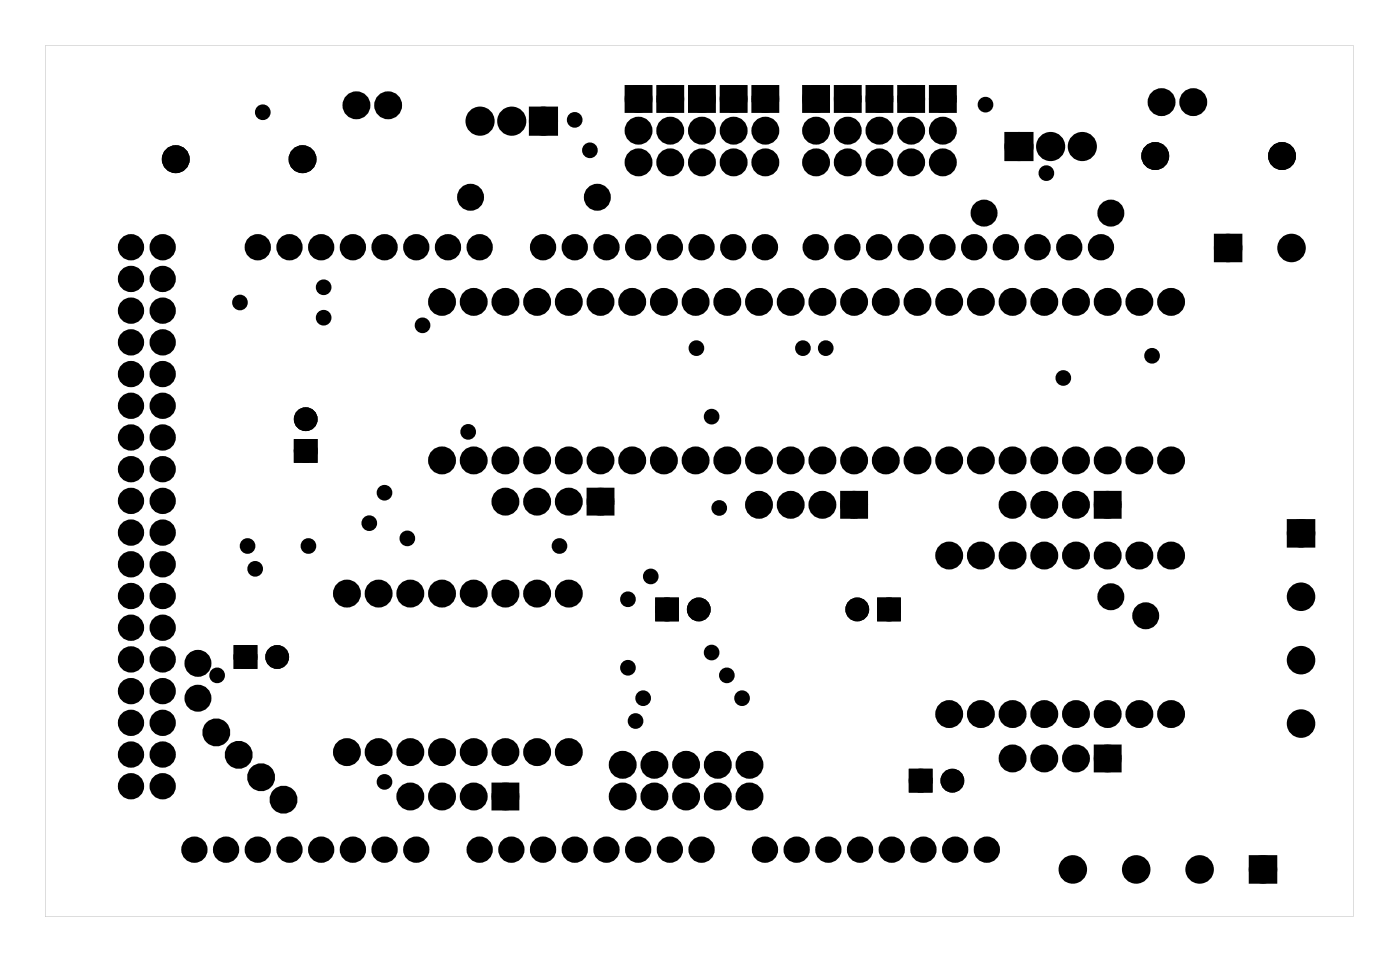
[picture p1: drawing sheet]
<svg xmlns="http://www.w3.org/2000/svg" width="112mm" height="77mm" viewBox="0 0 112 77" stroke-linecap="round" stroke-linejoin="round" font-family="sans-serif">
<g fill="#000">
<path d="M42.8 8.9h1.5v1.6h-1.5zM50.4 7.2h1.5v1.5h-1.5zM53 7.2h1.4v1.5h-1.4zM55.5 7.2h1.5v1.5h-1.5zM58.1 7.2h1.4v1.5h-1.4zM60.6 7.2h1.5v1.5h-1.5zM64.7 7.2h1.4v1.5h-1.4zM67.2 7.2h1.5v1.5h-1.5zM69.7 7.2h1.5v1.5h-1.5zM72.3 7.2h1.4v1.5h-1.4zM74.8 7.2h1.5v1.5h-1.5zM80.9 11h1.5v1.5h-1.5z"/>
<path d="M97.6 19.1h1.6v1.5h-1.6zM47.4 39.4h1.5v1.5h-1.5zM67.7 39.7h1.5v1.5h-1.5zM88 39.7h1.5v1.5h-1.5zM103.5 42h1.5v1.5h-1.5zM39.8 63.1h1.4v1.4h-1.4zM88 60h1.5v1.5h-1.5zM100.4 68.9h1.6v1.5h-1.6z"/>
<path d="M3.6 3.6v69.8h104.8v-69.8zM3.6 3.6h104.8v69.8h-104.8z"/>
<path d="M23.7 35.3v1.6h1.6v-1.6zM24.1 36.1a.35 .35 0 0 1 .7 0 .35 .35 0 0 1-.7 0z"/>
<path d="M23.7 35.3v1.6h1.6v-1.6zM24.1 36.1a.35 .35 0 0 1 .7 0 .35 .35 0 0 1-.7 0z"/>
<path d="M18.8 51.8v1.7h1.7v-1.7zM19.3 52.6a.35 .35 0 0 1 .7 0 .35 .35 0 0 1-.7 0z"/>
<path d="M18.8 51.8v1.7h1.7v-1.7zM19.3 52.6a.35 .35 0 0 1 .7 0 .35 .35 0 0 1-.7 0z"/>
<path d="M52.6 48v1.6h1.7v-1.6zM53.1 48.8a.35 .35 0 0 1 .7 0 .35 .35 0 0 1-.7 0z"/>
<path d="M52.6 48v1.6h1.7v-1.6zM53.1 48.8a.35 .35 0 0 1 .7 0 .35 .35 0 0 1-.7 0z"/>
<path d="M70.4 48v1.6h1.7v-1.6zM70.9 48.8a.35 .35 0 0 1 .7 0 .35 .35 0 0 1-.7 0z"/>
<path d="M70.4 48v1.6h1.7v-1.6zM70.9 48.8a.35 .35 0 0 1 .7 0 .35 .35 0 0 1-.7 0z"/>
<path d="M72.9 61.7v1.7h1.7v-1.7zM73.4 62.5a.35 .35 0 0 1 .7 0 .35 .35 0 0 1-.7 0z"/>
<path d="M72.9 61.7v1.7h1.7v-1.7zM73.4 62.5a.35 .35 0 0 1 .7 0 .35 .35 0 0 1-.7 0z"/>
</g>
<g fill="#000">
<circle cx="10.5" cy="19.8" r=".71"/>
<circle cx="13" cy="19.8" r=".71"/>
<circle cx="14.1" cy="12.8" r=".75"/>
<circle cx="20.7" cy="19.8" r=".71"/>
<circle cx="21.1" cy="9" r=".35"/>
<circle cx="23.2" cy="19.8" r=".71"/>
<circle cx="24.2" cy="12.8" r=".75"/>
<circle cx="25.7" cy="19.8" r=".71"/>
<circle cx="28.3" cy="19.8" r=".71"/>
<circle cx="28.6" cy="8.4" r=".74"/>
<circle cx="30.8" cy="19.8" r=".71"/>
<circle cx="31.1" cy="8.4" r=".74"/>
<circle cx="33.4" cy="19.8" r=".71"/>
<circle cx="35.9" cy="19.8" r=".71"/>
<circle cx="37.7" cy="15.8" r=".7"/>
<circle cx="38.4" cy="19.8" r=".71"/>
<circle cx="38.5" cy="9.7" r=".79"/>
<circle cx="41" cy="9.7" r=".79"/>
<circle cx="43.5" cy="19.8" r=".71"/>
<circle cx="43.5" cy="9.7" r=".79"/>
<circle cx="46.1" cy="9.6" r=".35"/>
<circle cx="46.1" cy="19.8" r=".71"/>
<circle cx="47.3" cy="12" r=".35"/>
<circle cx="47.9" cy="15.8" r=".7"/>
<circle cx="48.6" cy="19.8" r=".71"/>
<circle cx="51.1" cy="19.8" r=".71"/>
<circle cx="51.2" cy="7.9" r=".74"/>
<circle cx="51.2" cy="10.5" r=".74"/>
<circle cx="51.2" cy="13" r=".74"/>
<circle cx="53.7" cy="19.8" r=".71"/>
<circle cx="53.7" cy="7.9" r=".74"/>
<circle cx="53.7" cy="13" r=".74"/>
<circle cx="53.7" cy="10.5" r=".74"/>
<circle cx="56.2" cy="19.8" r=".71"/>
<circle cx="56.2" cy="7.9" r=".74"/>
<circle cx="56.2" cy="13" r=".74"/>
<circle cx="56.2" cy="10.5" r=".74"/>
<circle cx="58.8" cy="19.8" r=".71"/>
<circle cx="58.8" cy="7.9" r=".74"/>
<circle cx="58.8" cy="10.5" r=".74"/>
<circle cx="58.8" cy="13" r=".74"/>
<circle cx="61.3" cy="19.8" r=".71"/>
<circle cx="61.3" cy="7.9" r=".74"/>
<circle cx="61.3" cy="13" r=".74"/>
<circle cx="61.3" cy="10.5" r=".74"/>
<circle cx="65.4" cy="19.8" r=".71"/>
<circle cx="65.4" cy="7.9" r=".74"/>
<circle cx="65.4" cy="10.5" r=".74"/>
<circle cx="65.4" cy="13" r=".74"/>
<circle cx="67.9" cy="19.8" r=".71"/>
<circle cx="67.9" cy="7.9" r=".74"/>
<circle cx="67.9" cy="13" r=".74"/>
<circle cx="67.9" cy="10.5" r=".74"/>
<circle cx="70.4" cy="19.8" r=".71"/>
<circle cx="70.5" cy="7.9" r=".74"/>
<circle cx="70.5" cy="10.5" r=".74"/>
<circle cx="70.5" cy="13" r=".74"/>
<circle cx="73" cy="19.8" r=".71"/>
<circle cx="73" cy="7.9" r=".74"/>
<circle cx="73" cy="10.5" r=".74"/>
<circle cx="73" cy="13" r=".74"/>
<circle cx="75.5" cy="19.8" r=".71"/>
<circle cx="75.6" cy="7.9" r=".74"/>
<circle cx="75.6" cy="10.5" r=".74"/>
<circle cx="75.6" cy="13" r=".74"/>
<circle cx="78.1" cy="19.8" r=".71"/>
<circle cx="78.9" cy="17.1" r=".7"/>
<circle cx="79" cy="8.4" r=".35"/>
<circle cx="80.6" cy="19.8" r=".71"/>
<circle cx="81.6" cy="11.7" r=".79"/>
<circle cx="83.1" cy="19.8" r=".71"/>
<circle cx="83.8" cy="13.9" r=".35"/>
<circle cx="84.2" cy="11.7" r=".79"/>
<circle cx="85.7" cy="19.8" r=".71"/>
<circle cx="86.7" cy="11.7" r=".79"/>
<circle cx="88.2" cy="19.8" r=".71"/>
<circle cx="89" cy="17.1" r=".7"/>
<circle cx="92.6" cy="12.5" r=".75"/>
<circle cx="93.1" cy="8.2" r=".74"/>
<circle cx="95.6" cy="8.2" r=".74"/>
<circle cx="98.4" cy="19.9" r=".76"/>
<circle cx="102.7" cy="12.5" r=".75"/>
<circle cx="103.5" cy="19.9" r=".76"/>
<circle cx="10.5" cy="35" r=".71"/>
<circle cx="10.5" cy="32.5" r=".71"/>
<circle cx="10.5" cy="30" r=".71"/>
<circle cx="10.5" cy="27.4" r=".71"/>
<circle cx="10.5" cy="37.6" r=".71"/>
<circle cx="10.5" cy="24.9" r=".71"/>
<circle cx="10.5" cy="22.3" r=".71"/>
<circle cx="13" cy="35" r=".71"/>
<circle cx="13" cy="32.5" r=".71"/>
<circle cx="13" cy="37.6" r=".71"/>
<circle cx="13" cy="27.4" r=".71"/>
<circle cx="13" cy="30" r=".71"/>
<circle cx="13" cy="24.9" r=".71"/>
<circle cx="13" cy="22.3" r=".71"/>
<circle cx="19.2" cy="24.2" r=".35"/>
<circle cx="24.5" cy="33.6" r=".59"/>
<circle cx="24.5" cy="36.1" r=".59"/>
<circle cx="25.9" cy="23" r=".35"/>
<circle cx="25.9" cy="25.5" r=".35"/>
<circle cx="30.8" cy="39.5" r=".35"/>
<circle cx="33.9" cy="26.1" r=".35"/>
<circle cx="35.4" cy="24.2" r=".74"/>
<circle cx="35.4" cy="36.9" r=".74"/>
<circle cx="37.5" cy="34.6" r=".35"/>
<circle cx="38" cy="24.2" r=".74"/>
<circle cx="38" cy="36.9" r=".74"/>
<circle cx="40.5" cy="24.2" r=".74"/>
<circle cx="40.5" cy="36.9" r=".74"/>
<circle cx="43" cy="24.2" r=".74"/>
<circle cx="43" cy="36.9" r=".74"/>
<circle cx="45.6" cy="24.2" r=".74"/>
<circle cx="45.6" cy="36.9" r=".74"/>
<circle cx="48.1" cy="24.2" r=".74"/>
<circle cx="48.1" cy="36.9" r=".74"/>
<circle cx="50.7" cy="24.2" r=".74"/>
<circle cx="50.7" cy="36.9" r=".74"/>
<circle cx="53.2" cy="24.2" r=".74"/>
<circle cx="53.2" cy="36.9" r=".74"/>
<circle cx="55.7" cy="24.2" r=".74"/>
<circle cx="55.7" cy="36.9" r=".74"/>
<circle cx="55.8" cy="27.9" r=".35"/>
<circle cx="57" cy="33.4" r=".35"/>
<circle cx="58.3" cy="24.2" r=".74"/>
<circle cx="58.3" cy="36.9" r=".74"/>
<circle cx="60.8" cy="24.2" r=".74"/>
<circle cx="60.8" cy="36.9" r=".74"/>
<circle cx="63.4" cy="24.2" r=".74"/>
<circle cx="63.4" cy="36.9" r=".74"/>
<circle cx="64.3" cy="27.9" r=".35"/>
<circle cx="65.9" cy="24.2" r=".74"/>
<circle cx="65.9" cy="36.9" r=".74"/>
<circle cx="66.2" cy="27.9" r=".35"/>
<circle cx="68.4" cy="24.2" r=".74"/>
<circle cx="68.4" cy="36.9" r=".74"/>
<circle cx="71" cy="24.2" r=".74"/>
<circle cx="71" cy="36.9" r=".74"/>
<circle cx="73.5" cy="24.2" r=".74"/>
<circle cx="73.5" cy="36.9" r=".74"/>
<circle cx="76.1" cy="24.2" r=".74"/>
<circle cx="76.1" cy="36.9" r=".74"/>
<circle cx="78.6" cy="24.2" r=".74"/>
<circle cx="78.6" cy="36.9" r=".74"/>
<circle cx="81.1" cy="24.2" r=".74"/>
<circle cx="81.1" cy="36.9" r=".74"/>
<circle cx="83.7" cy="24.2" r=".74"/>
<circle cx="83.7" cy="36.9" r=".74"/>
<circle cx="85.2" cy="30.3" r=".35"/>
<circle cx="86.2" cy="24.2" r=".74"/>
<circle cx="86.2" cy="36.9" r=".74"/>
<circle cx="88.8" cy="24.2" r=".74"/>
<circle cx="88.8" cy="36.9" r=".74"/>
<circle cx="91.3" cy="24.2" r=".74"/>
<circle cx="91.3" cy="36.9" r=".74"/>
<circle cx="92.3" cy="28.5" r=".35"/>
<circle cx="93.8" cy="24.2" r=".74"/>
<circle cx="93.8" cy="36.9" r=".74"/>
<circle cx="10.5" cy="50.3" r=".71"/>
<circle cx="10.5" cy="47.7" r=".71"/>
<circle cx="10.5" cy="52.8" r=".71"/>
<circle cx="10.5" cy="55.4" r=".71"/>
<circle cx="10.5" cy="57.9" r=".71"/>
<circle cx="10.5" cy="40.1" r=".71"/>
<circle cx="10.5" cy="42.7" r=".71"/>
<circle cx="10.5" cy="45.2" r=".71"/>
<circle cx="13" cy="57.9" r=".71"/>
<circle cx="13" cy="50.3" r=".71"/>
<circle cx="13" cy="52.8" r=".71"/>
<circle cx="13" cy="47.7" r=".71"/>
<circle cx="13" cy="55.4" r=".71"/>
<circle cx="13" cy="40.1" r=".71"/>
<circle cx="13" cy="42.7" r=".71"/>
<circle cx="13" cy="45.2" r=".71"/>
<circle cx="15.9" cy="53.1" r=".7"/>
<circle cx="15.9" cy="55.9" r=".7"/>
<circle cx="17.3" cy="58.7" r=".74"/>
<circle cx="17.4" cy="54.1" r=".35"/>
<circle cx="19.7" cy="52.6" r=".59"/>
<circle cx="19.8" cy="43.7" r=".35"/>
<circle cx="20.4" cy="45.6" r=".35"/>
<circle cx="22.2" cy="52.6" r=".59"/>
<circle cx="24.7" cy="43.7" r=".35"/>
<circle cx="27.8" cy="47.6" r=".74"/>
<circle cx="29.6" cy="41.9" r=".35"/>
<circle cx="30.3" cy="47.6" r=".74"/>
<circle cx="32.6" cy="43.1" r=".35"/>
<circle cx="32.9" cy="47.6" r=".74"/>
<circle cx="35.4" cy="47.6" r=".74"/>
<circle cx="38" cy="47.6" r=".74"/>
<circle cx="40.5" cy="40.2" r=".74"/>
<circle cx="40.5" cy="47.6" r=".74"/>
<circle cx="43" cy="40.2" r=".74"/>
<circle cx="43" cy="47.6" r=".74"/>
<circle cx="44.8" cy="43.7" r=".35"/>
<circle cx="45.6" cy="40.2" r=".74"/>
<circle cx="45.6" cy="47.6" r=".74"/>
<circle cx="48.1" cy="40.2" r=".74"/>
<circle cx="50.3" cy="53.5" r=".35"/>
<circle cx="50.3" cy="48" r=".35"/>
<circle cx="50.9" cy="57.8" r=".35"/>
<circle cx="51.5" cy="55.9" r=".35"/>
<circle cx="52.1" cy="46.2" r=".35"/>
<circle cx="53.5" cy="48.8" r=".59"/>
<circle cx="56" cy="48.8" r=".59"/>
<circle cx="57" cy="52.3" r=".35"/>
<circle cx="57.6" cy="40.7" r=".35"/>
<circle cx="58.2" cy="54.1" r=".35"/>
<circle cx="59.5" cy="55.9" r=".35"/>
<circle cx="60.8" cy="40.4" r=".74"/>
<circle cx="63.4" cy="40.4" r=".74"/>
<circle cx="65.9" cy="40.4" r=".74"/>
<circle cx="68.4" cy="40.4" r=".74"/>
<circle cx="68.7" cy="48.8" r=".59"/>
<circle cx="71.2" cy="48.8" r=".59"/>
<circle cx="76.1" cy="44.5" r=".74"/>
<circle cx="76.1" cy="57.2" r=".74"/>
<circle cx="78.6" cy="44.5" r=".74"/>
<circle cx="78.6" cy="57.2" r=".74"/>
<circle cx="81.1" cy="44.5" r=".74"/>
<circle cx="81.1" cy="40.4" r=".74"/>
<circle cx="81.1" cy="57.2" r=".74"/>
<circle cx="83.7" cy="44.5" r=".74"/>
<circle cx="83.7" cy="40.4" r=".74"/>
<circle cx="83.7" cy="57.2" r=".74"/>
<circle cx="86.2" cy="44.5" r=".74"/>
<circle cx="86.2" cy="40.4" r=".74"/>
<circle cx="86.2" cy="57.2" r=".74"/>
<circle cx="88.8" cy="44.5" r=".74"/>
<circle cx="88.8" cy="40.4" r=".74"/>
<circle cx="88.8" cy="57.2" r=".74"/>
<circle cx="89" cy="47.8" r=".7"/>
<circle cx="91.3" cy="44.5" r=".74"/>
<circle cx="91.3" cy="57.2" r=".74"/>
<circle cx="91.8" cy="49.3" r=".7"/>
<circle cx="93.8" cy="44.5" r=".74"/>
<circle cx="93.8" cy="57.2" r=".74"/>
<circle cx="104.3" cy="42.7" r=".76"/>
<circle cx="104.3" cy="47.8" r=".76"/>
<circle cx="104.3" cy="58" r=".76"/>
<circle cx="104.3" cy="52.9" r=".76"/>
<circle cx="10.5" cy="63" r=".71"/>
<circle cx="10.5" cy="60.4" r=".71"/>
<circle cx="13" cy="63" r=".71"/>
<circle cx="13" cy="60.4" r=".71"/>
<circle cx="15.6" cy="68.1" r=".71"/>
<circle cx="18.1" cy="68.1" r=".71"/>
<circle cx="19.1" cy="60.5" r=".74"/>
<circle cx="20.7" cy="68.1" r=".71"/>
<circle cx="20.9" cy="62.3" r=".74"/>
<circle cx="22.7" cy="64.1" r=".74"/>
<circle cx="23.2" cy="68.1" r=".71"/>
<circle cx="25.7" cy="68.1" r=".71"/>
<circle cx="27.8" cy="60.3" r=".74"/>
<circle cx="28.3" cy="68.1" r=".71"/>
<circle cx="30.3" cy="60.3" r=".74"/>
<circle cx="30.8" cy="62.6" r=".35"/>
<circle cx="30.8" cy="68.1" r=".71"/>
<circle cx="32.9" cy="63.8" r=".74"/>
<circle cx="32.9" cy="60.3" r=".74"/>
<circle cx="33.4" cy="68.1" r=".71"/>
<circle cx="35.4" cy="63.8" r=".74"/>
<circle cx="35.4" cy="60.3" r=".74"/>
<circle cx="38" cy="63.8" r=".74"/>
<circle cx="38" cy="60.3" r=".74"/>
<circle cx="38.4" cy="68.1" r=".71"/>
<circle cx="40.5" cy="63.8" r=".74"/>
<circle cx="40.5" cy="60.3" r=".74"/>
<circle cx="41" cy="68.1" r=".71"/>
<circle cx="43" cy="60.3" r=".74"/>
<circle cx="43.5" cy="68.1" r=".71"/>
<circle cx="45.6" cy="60.3" r=".74"/>
<circle cx="46.1" cy="68.1" r=".71"/>
<circle cx="48.6" cy="68.1" r=".71"/>
<circle cx="49.9" cy="63.8" r=".74"/>
<circle cx="49.9" cy="61.3" r=".74"/>
<circle cx="51.1" cy="68.1" r=".71"/>
<circle cx="52.4" cy="63.8" r=".74"/>
<circle cx="52.4" cy="61.3" r=".74"/>
<circle cx="53.7" cy="68.1" r=".71"/>
<circle cx="55" cy="63.8" r=".74"/>
<circle cx="55" cy="61.3" r=".74"/>
<circle cx="56.2" cy="68.1" r=".71"/>
<circle cx="57.5" cy="63.8" r=".74"/>
<circle cx="57.5" cy="61.3" r=".74"/>
<circle cx="60.1" cy="63.8" r=".74"/>
<circle cx="60.1" cy="61.3" r=".74"/>
<circle cx="61.3" cy="68.1" r=".71"/>
<circle cx="63.8" cy="68.1" r=".71"/>
<circle cx="66.4" cy="68.1" r=".71"/>
<circle cx="68.9" cy="68.1" r=".71"/>
<circle cx="71.5" cy="68.1" r=".71"/>
<circle cx="73.8" cy="62.5" r=".59"/>
<circle cx="74" cy="68.1" r=".71"/>
<circle cx="76.3" cy="62.5" r=".59"/>
<circle cx="76.5" cy="68.1" r=".71"/>
<circle cx="79.1" cy="68.1" r=".71"/>
<circle cx="81.1" cy="60.8" r=".74"/>
<circle cx="83.7" cy="60.8" r=".74"/>
<circle cx="86" cy="69.7" r=".76"/>
<circle cx="86.2" cy="60.8" r=".74"/>
<circle cx="88.8" cy="60.8" r=".74"/>
<circle cx="91" cy="69.7" r=".76"/>
<circle cx="96.1" cy="69.7" r=".76"/>
<circle cx="101.2" cy="69.7" r=".76"/>
</g>
<g fill="none" stroke="#000" stroke-width=".55">
<circle cx="21.1" cy="9" r=".35"/>
<circle cx="46.1" cy="9.6" r=".35"/>
<circle cx="47.3" cy="12" r=".35"/>
<circle cx="79" cy="8.4" r=".35"/>
<circle cx="83.8" cy="13.9" r=".35"/>
<circle cx="19.2" cy="24.2" r=".35"/>
<circle cx="25.9" cy="23" r=".35"/>
<circle cx="25.9" cy="25.5" r=".35"/>
<circle cx="30.8" cy="39.5" r=".35"/>
<circle cx="33.9" cy="26.1" r=".35"/>
<circle cx="37.5" cy="34.6" r=".35"/>
<circle cx="55.8" cy="27.9" r=".35"/>
<circle cx="57" cy="33.4" r=".35"/>
<circle cx="64.3" cy="27.9" r=".35"/>
<circle cx="66.2" cy="27.9" r=".35"/>
<circle cx="85.2" cy="30.3" r=".35"/>
<circle cx="92.3" cy="28.5" r=".35"/>
<circle cx="17.4" cy="54.1" r=".35"/>
<circle cx="19.8" cy="43.7" r=".35"/>
<circle cx="20.4" cy="45.6" r=".35"/>
<circle cx="24.7" cy="43.7" r=".35"/>
<circle cx="29.6" cy="41.9" r=".35"/>
<circle cx="32.6" cy="43.1" r=".35"/>
<circle cx="44.8" cy="43.7" r=".35"/>
<circle cx="50.3" cy="48" r=".35"/>
<circle cx="50.3" cy="53.5" r=".35"/>
<circle cx="50.9" cy="57.8" r=".35"/>
<circle cx="51.5" cy="55.9" r=".35"/>
<circle cx="52.1" cy="46.2" r=".35"/>
<circle cx="57" cy="52.3" r=".35"/>
<circle cx="57.6" cy="40.7" r=".35"/>
<circle cx="58.2" cy="54.1" r=".35"/>
<circle cx="59.5" cy="55.9" r=".35"/>
<circle cx="30.8" cy="62.6" r=".35"/>
</g>
<g fill="none" stroke="#000" stroke-width=".76" stroke-linecap="butt">
<path d="M42.8 8.9h1.5v1.6h-1.5zM50.4 7.2h1.5v1.5h-1.5zM53 7.2h1.4v1.5h-1.4zM55.5 7.2h1.5v1.5h-1.5zM58.1 7.2h1.4v1.5h-1.4zM60.6 7.2h1.5v1.5h-1.5zM64.7 7.2h1.4v1.5h-1.4zM67.2 7.2h1.5v1.5h-1.5zM69.7 7.2h1.5v1.5h-1.5zM72.3 7.2h1.4v1.5h-1.4zM74.8 7.2h1.5v1.5h-1.5zM80.9 11h1.5v1.5h-1.5z"/>
<path d="M97.6 19.1h1.6v1.5h-1.6zM47.4 39.4h1.5v1.5h-1.5zM67.7 39.7h1.5v1.5h-1.5zM88 39.7h1.5v1.5h-1.5zM103.5 42h1.5v1.5h-1.5zM39.8 63.1h1.4v1.4h-1.4zM88 60h1.5v1.5h-1.5zM100.4 68.9h1.6v1.5h-1.6z"/>
<circle cx="28.6" cy="8.4" r=".74"/>
<circle cx="31.1" cy="8.4" r=".74"/>
<circle cx="37.7" cy="15.8" r=".7"/>
<circle cx="38.5" cy="9.7" r=".79"/>
<circle cx="41" cy="9.7" r=".79"/>
<circle cx="43.5" cy="9.7" r=".79"/>
<circle cx="47.9" cy="15.8" r=".7"/>
<circle cx="51.2" cy="13" r=".74"/>
<circle cx="51.2" cy="7.9" r=".74"/>
<circle cx="51.2" cy="10.5" r=".74"/>
<circle cx="53.7" cy="13" r=".74"/>
<circle cx="53.7" cy="7.9" r=".74"/>
<circle cx="53.7" cy="10.5" r=".74"/>
<circle cx="56.2" cy="13" r=".74"/>
<circle cx="56.2" cy="7.9" r=".74"/>
<circle cx="56.2" cy="10.5" r=".74"/>
<circle cx="58.8" cy="13" r=".74"/>
<circle cx="58.8" cy="7.9" r=".74"/>
<circle cx="58.8" cy="10.5" r=".74"/>
<circle cx="61.3" cy="13" r=".74"/>
<circle cx="61.3" cy="7.9" r=".74"/>
<circle cx="61.3" cy="10.5" r=".74"/>
<circle cx="65.4" cy="13" r=".74"/>
<circle cx="65.4" cy="7.9" r=".74"/>
<circle cx="65.4" cy="10.5" r=".74"/>
<circle cx="67.9" cy="13" r=".74"/>
<circle cx="67.9" cy="7.9" r=".74"/>
<circle cx="67.9" cy="10.5" r=".74"/>
<circle cx="70.5" cy="13" r=".74"/>
<circle cx="70.5" cy="7.9" r=".74"/>
<circle cx="70.5" cy="10.5" r=".74"/>
<circle cx="73" cy="13" r=".74"/>
<circle cx="73" cy="7.9" r=".74"/>
<circle cx="73" cy="10.5" r=".74"/>
<circle cx="75.6" cy="13" r=".74"/>
<circle cx="75.6" cy="7.9" r=".74"/>
<circle cx="75.6" cy="10.5" r=".74"/>
<circle cx="78.9" cy="17.1" r=".7"/>
<circle cx="81.6" cy="11.7" r=".79"/>
<circle cx="84.2" cy="11.7" r=".79"/>
<circle cx="86.7" cy="11.7" r=".79"/>
<circle cx="89" cy="17.1" r=".7"/>
<circle cx="93.1" cy="8.2" r=".74"/>
<circle cx="95.6" cy="8.2" r=".74"/>
<circle cx="98.4" cy="19.9" r=".76"/>
<circle cx="103.5" cy="19.9" r=".76"/>
<circle cx="35.4" cy="24.2" r=".74"/>
<circle cx="35.4" cy="36.9" r=".74"/>
<circle cx="38" cy="36.9" r=".74"/>
<circle cx="38" cy="24.2" r=".74"/>
<circle cx="40.5" cy="24.2" r=".74"/>
<circle cx="40.5" cy="36.9" r=".74"/>
<circle cx="43" cy="24.2" r=".74"/>
<circle cx="43" cy="36.9" r=".74"/>
<circle cx="45.6" cy="36.9" r=".74"/>
<circle cx="45.6" cy="24.2" r=".74"/>
<circle cx="48.1" cy="36.9" r=".74"/>
<circle cx="48.1" cy="24.2" r=".74"/>
<circle cx="50.7" cy="36.9" r=".74"/>
<circle cx="50.7" cy="24.2" r=".74"/>
<circle cx="53.2" cy="36.9" r=".74"/>
<circle cx="53.2" cy="24.2" r=".74"/>
<circle cx="55.7" cy="24.2" r=".74"/>
<circle cx="55.7" cy="36.9" r=".74"/>
<circle cx="58.3" cy="36.9" r=".74"/>
<circle cx="58.3" cy="24.2" r=".74"/>
<circle cx="60.8" cy="24.2" r=".74"/>
<circle cx="60.8" cy="36.9" r=".74"/>
<circle cx="63.4" cy="24.2" r=".74"/>
<circle cx="63.4" cy="36.9" r=".74"/>
<circle cx="65.9" cy="36.9" r=".74"/>
<circle cx="65.9" cy="24.2" r=".74"/>
<circle cx="68.4" cy="24.2" r=".74"/>
<circle cx="68.4" cy="36.9" r=".74"/>
<circle cx="71" cy="36.9" r=".74"/>
<circle cx="71" cy="24.2" r=".74"/>
<circle cx="73.5" cy="36.9" r=".74"/>
<circle cx="73.5" cy="24.2" r=".74"/>
<circle cx="76.1" cy="36.9" r=".74"/>
<circle cx="76.1" cy="24.2" r=".74"/>
<circle cx="78.6" cy="36.9" r=".74"/>
<circle cx="78.6" cy="24.2" r=".74"/>
<circle cx="81.1" cy="24.2" r=".74"/>
<circle cx="81.1" cy="36.9" r=".74"/>
<circle cx="83.7" cy="24.2" r=".74"/>
<circle cx="83.7" cy="36.9" r=".74"/>
<circle cx="86.2" cy="24.2" r=".74"/>
<circle cx="86.2" cy="36.9" r=".74"/>
<circle cx="88.8" cy="24.2" r=".74"/>
<circle cx="88.8" cy="36.9" r=".74"/>
<circle cx="91.3" cy="36.9" r=".74"/>
<circle cx="91.3" cy="24.2" r=".74"/>
<circle cx="93.8" cy="36.9" r=".74"/>
<circle cx="93.8" cy="24.2" r=".74"/>
<circle cx="15.9" cy="55.9" r=".7"/>
<circle cx="15.9" cy="53.1" r=".7"/>
<circle cx="17.3" cy="58.7" r=".74"/>
<circle cx="27.8" cy="47.6" r=".74"/>
<circle cx="30.3" cy="47.6" r=".74"/>
<circle cx="32.9" cy="47.6" r=".74"/>
<circle cx="35.4" cy="47.6" r=".74"/>
<circle cx="38" cy="47.6" r=".74"/>
<circle cx="40.5" cy="40.2" r=".74"/>
<circle cx="40.5" cy="47.6" r=".74"/>
<circle cx="43" cy="40.2" r=".74"/>
<circle cx="43" cy="47.6" r=".74"/>
<circle cx="45.6" cy="40.2" r=".74"/>
<circle cx="45.6" cy="47.6" r=".74"/>
<circle cx="48.1" cy="40.2" r=".74"/>
<circle cx="60.8" cy="40.4" r=".74"/>
<circle cx="63.4" cy="40.4" r=".74"/>
<circle cx="65.9" cy="40.4" r=".74"/>
<circle cx="68.4" cy="40.4" r=".74"/>
<circle cx="76.1" cy="57.2" r=".74"/>
<circle cx="76.1" cy="44.5" r=".74"/>
<circle cx="78.6" cy="57.2" r=".74"/>
<circle cx="78.6" cy="44.5" r=".74"/>
<circle cx="81.1" cy="44.5" r=".74"/>
<circle cx="81.1" cy="57.2" r=".74"/>
<circle cx="81.1" cy="40.4" r=".74"/>
<circle cx="83.7" cy="57.2" r=".74"/>
<circle cx="83.7" cy="44.5" r=".74"/>
<circle cx="83.7" cy="40.4" r=".74"/>
<circle cx="86.2" cy="57.2" r=".74"/>
<circle cx="86.2" cy="44.5" r=".74"/>
<circle cx="86.2" cy="40.4" r=".74"/>
<circle cx="88.8" cy="57.2" r=".74"/>
<circle cx="88.8" cy="44.5" r=".74"/>
<circle cx="88.8" cy="40.4" r=".74"/>
<circle cx="89" cy="47.8" r=".7"/>
<circle cx="91.3" cy="57.2" r=".74"/>
<circle cx="91.3" cy="44.5" r=".74"/>
<circle cx="91.8" cy="49.3" r=".7"/>
<circle cx="93.8" cy="57.2" r=".74"/>
<circle cx="93.8" cy="44.5" r=".74"/>
<circle cx="104.3" cy="42.7" r=".76"/>
<circle cx="104.3" cy="52.9" r=".76"/>
<circle cx="104.3" cy="58" r=".76"/>
<circle cx="104.3" cy="47.8" r=".76"/>
<circle cx="19.1" cy="60.5" r=".74"/>
<circle cx="20.9" cy="62.3" r=".74"/>
<circle cx="22.7" cy="64.1" r=".74"/>
<circle cx="27.8" cy="60.3" r=".74"/>
<circle cx="30.3" cy="60.3" r=".74"/>
<circle cx="32.9" cy="63.8" r=".74"/>
<circle cx="32.9" cy="60.3" r=".74"/>
<circle cx="35.4" cy="63.8" r=".74"/>
<circle cx="35.4" cy="60.3" r=".74"/>
<circle cx="38" cy="63.8" r=".74"/>
<circle cx="38" cy="60.3" r=".74"/>
<circle cx="40.5" cy="63.8" r=".74"/>
<circle cx="40.5" cy="60.3" r=".74"/>
<circle cx="43" cy="60.3" r=".74"/>
<circle cx="45.6" cy="60.3" r=".74"/>
<circle cx="49.9" cy="61.3" r=".74"/>
<circle cx="49.9" cy="63.8" r=".74"/>
<circle cx="52.4" cy="61.3" r=".74"/>
<circle cx="52.4" cy="63.8" r=".74"/>
<circle cx="55" cy="61.3" r=".74"/>
<circle cx="55" cy="63.8" r=".74"/>
<circle cx="57.5" cy="61.3" r=".74"/>
<circle cx="57.5" cy="63.8" r=".74"/>
<circle cx="60.1" cy="61.3" r=".74"/>
<circle cx="60.1" cy="63.8" r=".74"/>
<circle cx="81.1" cy="60.8" r=".74"/>
<circle cx="83.7" cy="60.8" r=".74"/>
<circle cx="86" cy="69.7" r=".76"/>
<circle cx="86.2" cy="60.8" r=".74"/>
<circle cx="88.8" cy="60.8" r=".74"/>
<circle cx="91" cy="69.7" r=".76"/>
<circle cx="96.1" cy="69.7" r=".76"/>
<circle cx="101.2" cy="69.7" r=".76"/>
</g>
<g fill="none" stroke="#000" stroke-width=".69" stroke-linecap="butt">
<circle cx="10.5" cy="19.8" r=".71"/>
<circle cx="13" cy="19.8" r=".71"/>
<circle cx="20.7" cy="19.8" r=".71"/>
<circle cx="23.2" cy="19.8" r=".71"/>
<circle cx="25.7" cy="19.8" r=".71"/>
<circle cx="28.3" cy="19.8" r=".71"/>
<circle cx="30.8" cy="19.8" r=".71"/>
<circle cx="33.4" cy="19.8" r=".71"/>
<circle cx="35.9" cy="19.8" r=".71"/>
<circle cx="38.4" cy="19.8" r=".71"/>
<circle cx="43.5" cy="19.8" r=".71"/>
<circle cx="46.1" cy="19.8" r=".71"/>
<circle cx="48.6" cy="19.8" r=".71"/>
<circle cx="51.1" cy="19.8" r=".71"/>
<circle cx="53.7" cy="19.8" r=".71"/>
<circle cx="56.2" cy="19.8" r=".71"/>
<circle cx="58.8" cy="19.8" r=".71"/>
<circle cx="61.3" cy="19.8" r=".71"/>
<circle cx="65.4" cy="19.8" r=".71"/>
<circle cx="67.9" cy="19.8" r=".71"/>
<circle cx="70.4" cy="19.8" r=".71"/>
<circle cx="73" cy="19.8" r=".71"/>
<circle cx="75.5" cy="19.8" r=".71"/>
<circle cx="78.1" cy="19.8" r=".71"/>
<circle cx="80.6" cy="19.8" r=".71"/>
<circle cx="83.1" cy="19.8" r=".71"/>
<circle cx="85.7" cy="19.8" r=".71"/>
<circle cx="88.2" cy="19.8" r=".71"/>
<circle cx="10.5" cy="22.3" r=".71"/>
<circle cx="10.5" cy="35" r=".71"/>
<circle cx="10.5" cy="37.6" r=".71"/>
<circle cx="10.5" cy="24.9" r=".71"/>
<circle cx="10.5" cy="30" r=".71"/>
<circle cx="10.5" cy="27.4" r=".71"/>
<circle cx="10.5" cy="32.5" r=".71"/>
<circle cx="13" cy="22.3" r=".71"/>
<circle cx="13" cy="35" r=".71"/>
<circle cx="13" cy="27.4" r=".71"/>
<circle cx="13" cy="24.9" r=".71"/>
<circle cx="13" cy="37.6" r=".71"/>
<circle cx="13" cy="32.5" r=".71"/>
<circle cx="13" cy="30" r=".71"/>
<circle cx="10.5" cy="45.2" r=".71"/>
<circle cx="10.5" cy="57.9" r=".71"/>
<circle cx="10.5" cy="52.8" r=".71"/>
<circle cx="10.5" cy="55.4" r=".71"/>
<circle cx="10.5" cy="50.3" r=".71"/>
<circle cx="10.5" cy="47.7" r=".71"/>
<circle cx="10.5" cy="42.7" r=".71"/>
<circle cx="10.5" cy="40.1" r=".71"/>
<circle cx="13" cy="45.2" r=".71"/>
<circle cx="13" cy="50.3" r=".71"/>
<circle cx="13" cy="57.9" r=".71"/>
<circle cx="13" cy="52.8" r=".71"/>
<circle cx="13" cy="47.7" r=".71"/>
<circle cx="13" cy="42.7" r=".71"/>
<circle cx="13" cy="55.4" r=".71"/>
<circle cx="13" cy="40.1" r=".71"/>
<circle cx="10.5" cy="60.4" r=".71"/>
<circle cx="10.5" cy="63" r=".71"/>
<circle cx="13" cy="60.4" r=".71"/>
<circle cx="13" cy="63" r=".71"/>
<circle cx="15.6" cy="68.1" r=".71"/>
<circle cx="18.1" cy="68.1" r=".71"/>
<circle cx="20.7" cy="68.1" r=".71"/>
<circle cx="23.2" cy="68.1" r=".71"/>
<circle cx="25.7" cy="68.1" r=".71"/>
<circle cx="28.3" cy="68.1" r=".71"/>
<circle cx="30.8" cy="68.1" r=".71"/>
<circle cx="33.4" cy="68.1" r=".71"/>
<circle cx="38.4" cy="68.1" r=".71"/>
<circle cx="41" cy="68.1" r=".71"/>
<circle cx="43.5" cy="68.1" r=".71"/>
<circle cx="46.1" cy="68.1" r=".71"/>
<circle cx="48.6" cy="68.1" r=".71"/>
<circle cx="51.1" cy="68.1" r=".71"/>
<circle cx="53.7" cy="68.1" r=".71"/>
<circle cx="56.2" cy="68.1" r=".71"/>
<circle cx="61.3" cy="68.1" r=".71"/>
<circle cx="63.8" cy="68.1" r=".71"/>
<circle cx="66.4" cy="68.1" r=".71"/>
<circle cx="68.9" cy="68.1" r=".71"/>
<circle cx="71.5" cy="68.1" r=".71"/>
<circle cx="74" cy="68.1" r=".71"/>
<circle cx="76.5" cy="68.1" r=".71"/>
<circle cx="79.1" cy="68.1" r=".71"/>
</g>
<g fill="none" stroke="#000" stroke-width=".74" stroke-linecap="butt">
<circle cx="14.1" cy="12.8" r=".75"/>
<circle cx="24.2" cy="12.8" r=".75"/>
<circle cx="92.6" cy="12.5" r=".75"/>
<circle cx="102.7" cy="12.5" r=".75"/>
</g>
<g fill="none" stroke="#000" stroke-width=".73" stroke-linecap="butt">
<circle cx="24.5" cy="33.6" r=".59"/>
<circle cx="24.5" cy="36.1" r=".59"/>
<circle cx="19.7" cy="52.6" r=".59"/>
<circle cx="22.2" cy="52.6" r=".59"/>
<circle cx="53.5" cy="48.8" r=".59"/>
<circle cx="56" cy="48.8" r=".59"/>
<circle cx="68.7" cy="48.8" r=".59"/>
<circle cx="71.2" cy="48.8" r=".59"/>
<circle cx="73.8" cy="62.5" r=".59"/>
<circle cx="76.3" cy="62.5" r=".59"/>
</g>
<g fill="none" stroke="#000" stroke-width=".25">
<path d="M23.7 35.3h1.6v1.6h-1.6zM18.8 51.8h1.7v1.7h-1.7zM52.6 48h1.7v1.6h-1.7zM70.4 48h1.7v1.6h-1.7zM72.9 61.7h1.7v1.7h-1.7z"/>
<circle cx="24.5" cy="36.1" r=".35"/>
<circle cx="19.7" cy="52.6" r=".35"/>
<circle cx="53.5" cy="48.8" r=".35"/>
<circle cx="71.2" cy="48.8" r=".35"/>
<circle cx="73.8" cy="62.5" r=".35"/>
</g>
</svg>
